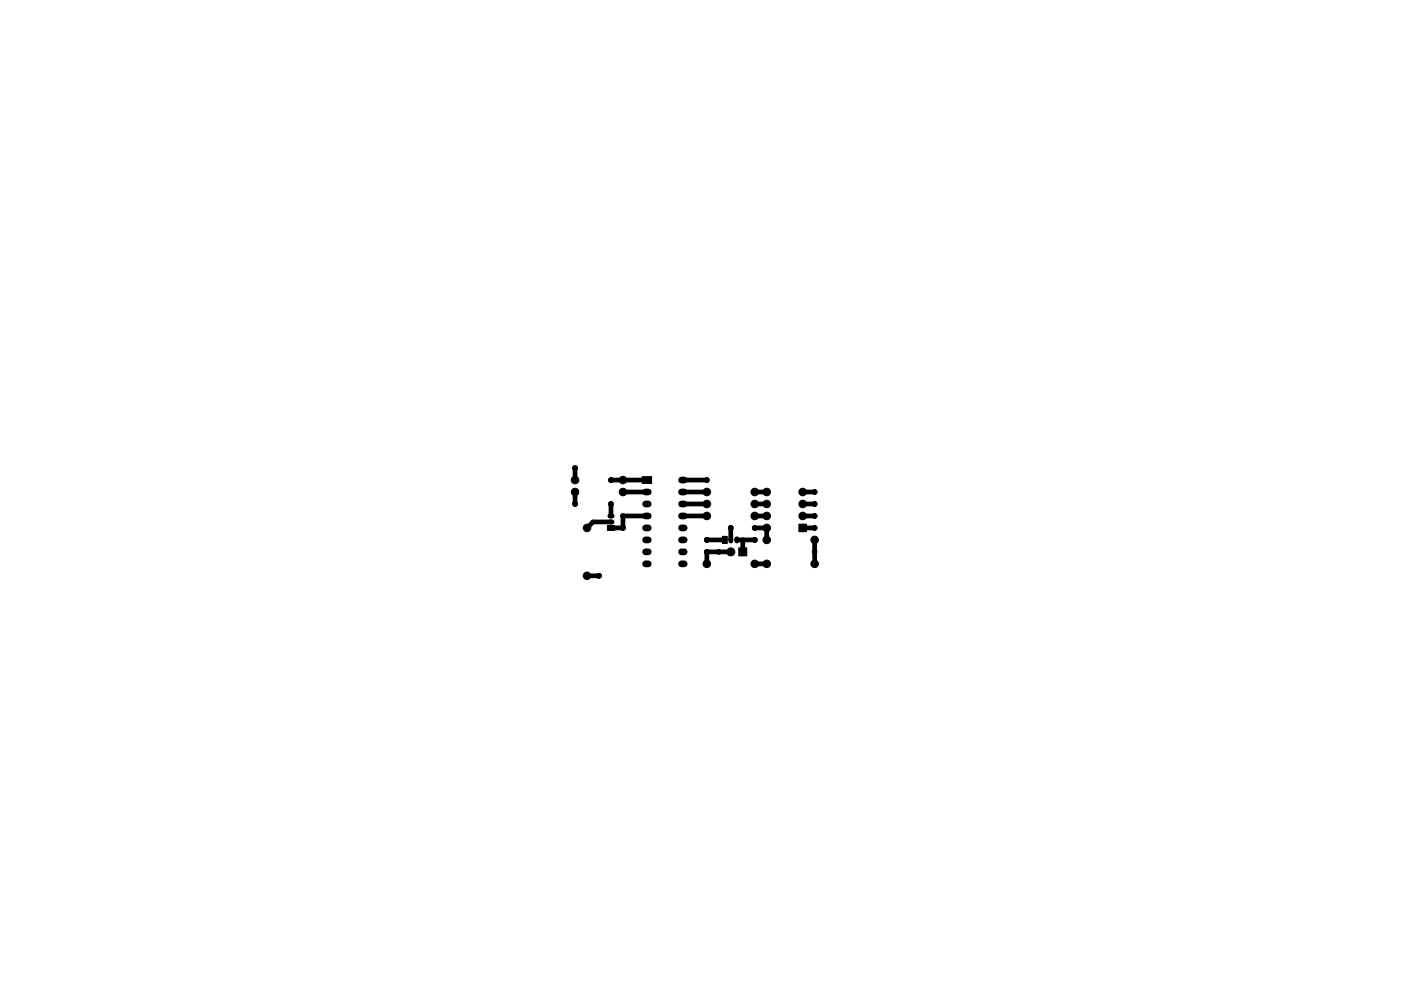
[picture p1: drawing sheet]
<svg xmlns="http://www.w3.org/2000/svg" width="297mm" height="210mm" viewBox="0 0 297 210" stroke-linecap="round" stroke-linejoin="round" font-family="sans-serif">
<g fill="#000" stroke="#000" stroke-width=".21">
<path d="M128.8 111.5h1.5v1h-1.5zM136.2 101.1h2v1.5h-2zM153.1 113.8h1.1v1.5h-1.1zM156.6 116.2h1.7v1.7h-1.7zM169.4 111.2h1.6v1.6h-1.6z"/>
<circle cx="121.9" cy="99.3" r=".5"/>
<circle cx="121.9" cy="104.4" r=".8"/>
<circle cx="121.9" cy="101.8" r=".8"/>
<circle cx="121.9" cy="106.9" r=".5"/>
<circle cx="124.5" cy="112" r=".8"/>
<circle cx="129.5" cy="106.9" r=".5"/>
<circle cx="129.5" cy="101.8" r=".5"/>
<circle cx="132.1" cy="101.8" r=".8"/>
<circle cx="132.1" cy="104.4" r=".8"/>
<circle cx="132.1" cy="109.5" r=".5"/>
<circle cx="132.1" cy="112" r=".5"/>
<circle cx="149.9" cy="109.5" r=".8"/>
<circle cx="149.9" cy="119.6" r=".8"/>
<circle cx="149.9" cy="104.4" r=".8"/>
<circle cx="149.9" cy="106.9" r=".8"/>
<circle cx="149.9" cy="117.1" r=".5"/>
<circle cx="149.9" cy="114.5" r=".5"/>
<circle cx="149.9" cy="101.8" r=".5"/>
<circle cx="152.4" cy="117.1" r=".5"/>
<circle cx="154.9" cy="112" r=".5"/>
<circle cx="154.9" cy="117.1" r=".85"/>
<circle cx="160" cy="104.4" r=".8"/>
<circle cx="160" cy="106.9" r=".8"/>
<circle cx="160" cy="119.6" r=".8"/>
<circle cx="160" cy="109.5" r=".8"/>
<circle cx="160" cy="114.5" r=".5"/>
<circle cx="160" cy="112" r=".5"/>
<circle cx="162.6" cy="104.4" r=".8"/>
<circle cx="162.6" cy="119.6" r=".8"/>
<circle cx="162.6" cy="106.9" r=".8"/>
<circle cx="162.6" cy="109.5" r=".8"/>
<circle cx="162.6" cy="112" r=".8"/>
<circle cx="162.6" cy="114.5" r=".8"/>
<circle cx="170.2" cy="104.4" r=".8"/>
<circle cx="170.2" cy="109.5" r=".8"/>
<circle cx="170.2" cy="106.9" r=".8"/>
<circle cx="172.7" cy="114.5" r=".8"/>
<circle cx="172.7" cy="119.6" r=".8"/>
<circle cx="172.7" cy="117.1" r=".5"/>
<circle cx="172.7" cy="109.5" r=".5"/>
<circle cx="172.7" cy="112" r=".5"/>
<circle cx="172.7" cy="106.9" r=".5"/>
<circle cx="172.7" cy="104.4" r=".5"/>
<circle cx="124.5" cy="122.2" r=".8"/>
<circle cx="127" cy="122.2" r=".5"/>
</g>
<g fill="none" stroke="#000" stroke-width="1.4">
<path d="M136.9 119.6h.5M136.9 117.1h.5M136.9 114.5h.5M136.9 112h.5M136.9 109.5h.5M136.9 106.9h.5M136.9 104.4h.5M144.5 119.6h.6M144.5 117.1h.6M144.5 114.5h.6M144.5 112h.6M144.5 109.5h.6"/>
<path d="M144.5 106.9h.6M144.5 104.4h.6M144.5 101.8h.6"/>
</g>
<path d="M129.3 110.7h.5M129.3 109.5h.5M154.9 114.3v.5M156.2 114.3v.5" fill="none" stroke="#000" stroke-width="1.1"/>
<g fill="none" stroke="#000" stroke-width="1">
<path d="M121.9 99.3v2.5M121.9 104.4v2.5M129.5 110.7h-3.8l-1.2 1.3M129.5 101.8h7.7M129.5 106.9v2.6M132.1 104.4h5.1M137.2 109.5h-5.1v2.5h-2.6M144.8 101.8h5.1M144.8 104.4h5.1M144.8 109.5h5.1M144.8 106.9h5.1M149.9 114.5h3.8"/>
<path d="M154.9 117.1h-5v2.5M154.9 112v2.5M156.2 114.5h3.8M157.5 114.5v2.6M160 104.4h2.6M160 112h2.6v2.5M160 109.5h2.6M160 106.9h2.6M160 119.6h2.6M170.2 104.4h2.5M170.2 112h2.5M170.2 109.5h2.5"/>
<path d="M170.2 106.9h2.5M172.7 114.5v5.1M124.5 122.2h2.5"/>
</g>
</svg>
